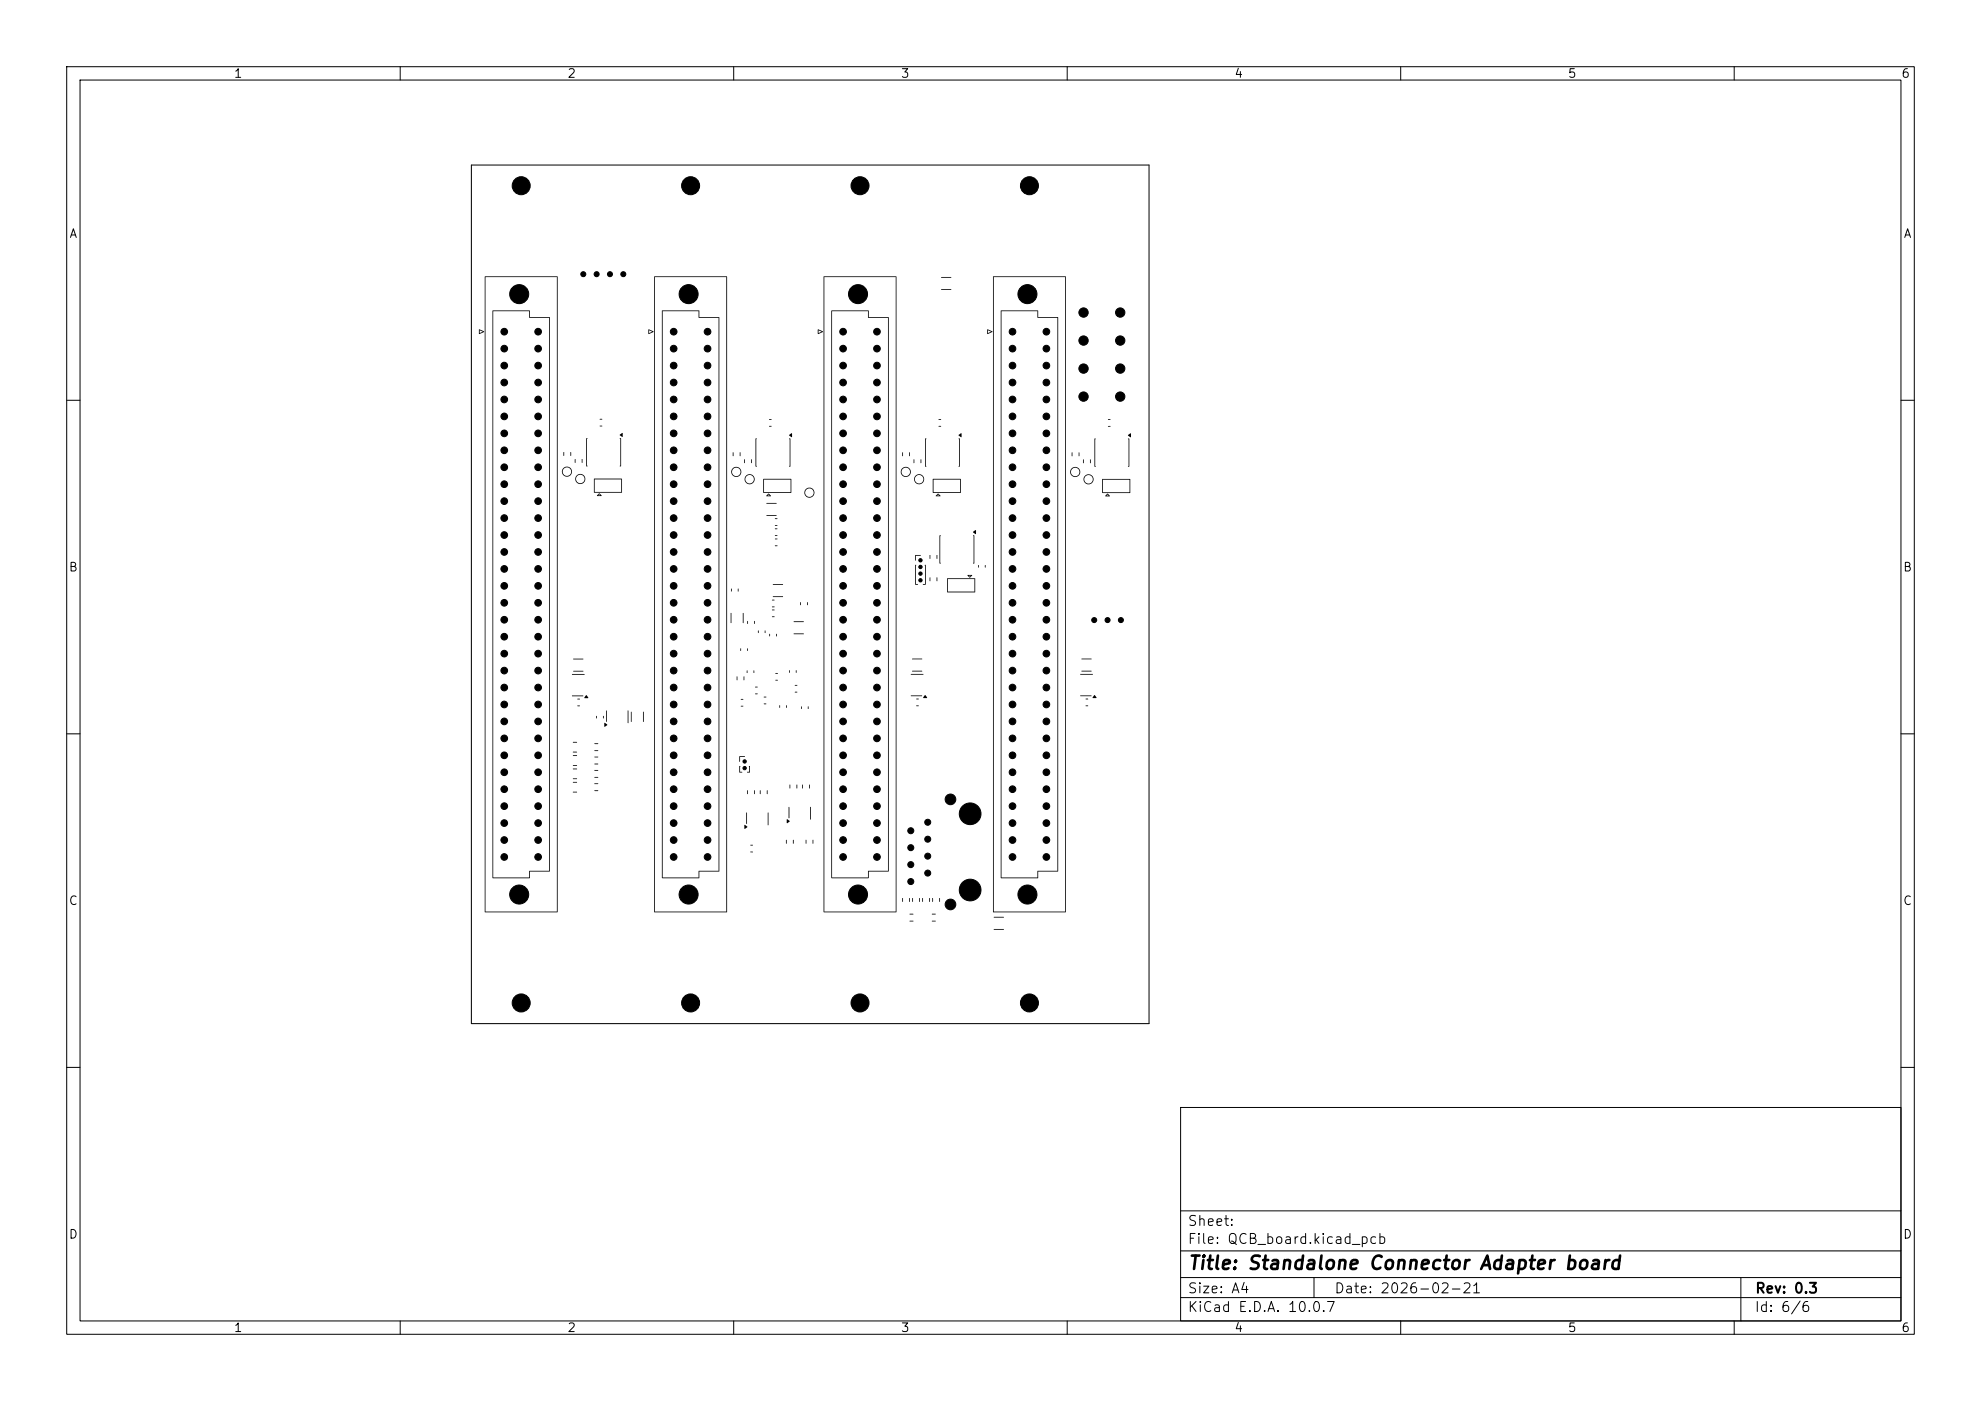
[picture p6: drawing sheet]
<svg xmlns="http://www.w3.org/2000/svg" width="297mm" height="210mm" viewBox="0 0 297 210" stroke-linecap="round" stroke-linejoin="round" font-family="sans-serif">
<defs><g id="words">
<text font-size="2" x="178" y="190.8">Title: Standalone Connector Adapter board</text>
<g font-size="1.5">
<text x="178" y="184.1">Sheet:</text>
<text x="178" y="186.8">File: QCB_board.kicad_pcb</text>
<text x="178" y="197">KiCad E.D.A. 10.0.7</text>
<text x="178" y="194.2">Size: A4</text>
<text x="200" y="194.2">Date: 2026-02-21</text>
<text x="263" y="197">Id: 6/6</text>
<text x="263" y="194.2">Rev: 0.3</text>
</g>
<g font-size="1.3">
<text x="35" y="12">1</text>
<text x="85" y="12">2</text>
<text x="135" y="12">3</text>
<text x="185" y="12">4</text>
<text x="235" y="12">5</text>
<text x="285" y="12">6</text>
<text x="10.3" y="36">A</text>
<text x="285.3" y="36">A</text>
<text x="10.2" y="86">B</text>
<text x="285.2" y="86">B</text>
<text x="10.2" y="136">C</text>
<text x="285.2" y="136">C</text>
<text x="10.2" y="186">D</text>
<text x="285.2" y="186">D</text>
<text x="35" y="200">1</text>
<text x="85" y="200">2</text>
<text x="135" y="200">3</text>
<text x="185" y="200">4</text>
<text x="235" y="200">5</text>
<text x="285" y="200">6</text>
</g>
</g></defs>
<g fill="none" stroke="#000" stroke-width=".15">
<path d="M10 10h277v190h-277zM12 12h273v186h-273zM60 10v2M110 10v2M160 10v2M210 10v2M260 10v2M70.7 24.7h101.6v128.7h-101.6zM10 60h2M285 60h2M10 110h2M285 110h2"/>
<path d="M10 160h2M177 166h108v32h-108zM285 160h2M60 198v2M110 198v2M160 198v2M177 194.5h108M177 191.5h108M177 187.5h108M177 181.5h108M197 191.5v3M210 198v2"/>
<path d="M260 198v2M261 191.5v6.5"/>
</g>
<g fill="#000">
<path d="M71.8 49.4l.8 .3v.1l-.8 .3v-.2l.6-.2-.5-.2v.4h-.1zM73.9 46.5h5.5v1l3 .1v83h-3v1h-5.5l-.1-.1h5.5l.1-1h2.9v-82.9h-2.9l-.1-1h-5.3v84.9h-.2zM72.7 41.4l10.9 .1-.1 95.3-10.8-.1 10.8-.1v-95.1h-10.7v95.1h-.1zM97.2 49.4l.8 .3v.1l-.8 .3v-.2l.6-.2-.5-.2v.4h-.1zM99.3 46.5h5.5v1l3 .1v83h-3v1h-5.5l-.1-.1h5.5l.1-1h2.9v-82.9h-2.9l-.1-1h-5.3v84.9h-.2zM98.1 41.4l10.9 .1-.1 95.3-10.8-.1 10.8-.1v-95.1h-10.7v95.1h-.1zM122.6 49.4l.8 .3v.1l-.8 .3v-.2l.6-.2-.5-.2v.4h-.1zM124.6 46.6l5.6-.1v1l3 .1v83h-3v1h-5.5l-.1-.1h5.5l.1-1h2.9v-82.9h-2.9l-.1-1h-5.3v84.9h-.2zM123.5 41.4l10.9 .1-.1 95.3-10.8-.1 10.8-.1v-95.1h-10.7v95.1h-.1zM141.1 43.3h1.5v.1l-1.5 .1zM141.1 41.6l1.5-.1v.1h-1.5zM148 49.4l.8 .3v.1l-.8 .3v-.2l.6-.2-.5-.2v.4h-.1z"/>
<path d="M150 46.6l5.6-.1v1l3 .1v83h-3v1h-5.5l-.1-.1h5.5l.1-1h2.9v-82.9h-2.9l-.1-1h-5.3v84.9h-.2zM148.9 41.4l10.9 .1-.1 95.3-10.8-.1 10.8-.1v-95.1h-10.7v95.1h-.1zM84.5 67.8h.1v.5zM84.5 70.1a.76 .76 0 0 1 1.2 .3 .76 .76 0 0 1-.6 1 .76 .76 0 0 1-.9-.8h.2a.64 .64 0 0 0 .8 .7 .64 .64 0 0 0 .2-1.1 .64 .64 0 0 0-1 .3v.1h-.2zM85.5 67.8h.1v.5h-.1zM86.2 68.8l.1 .1v.5l-.1-.1zM86.4 71.3a.76 .76 0 0 1 1.2 .1 .76 .76 0 0 1-.4 1.1 .76 .76 0 0 1-1-.8h.2a.64 .64 0 0 0 .8 .7 .64 .64 0 0 0 .2-1.1 .64 .64 0 0 0-1 .3v.1h-.2zM87.2 68.8l.1 .1v.5zM87.9 65.7h.2l-.1 .1v4.1h-.1zM89.5 74.2h.5l-.2-.1-.3 .1 .4-.3 .3 .4-.7 .1zM89.9 63.8h.3l.1 .1h-.3zM89.9 62.8h.3l.1 .1h-.3z"/>
<path d="M92.9 65.7h.2v4.2h-.2l.1-.1v-4zM89 71.8l4.2-.1 .1 2.1-4.2 .1-.1-.2h4.1v-1.8h-3.9v1.8h-.2zM92.9 65.2l.5-.3-.1 .6zM109.9 67.8h.1l-.1 .6zM109.9 70.1a.76 .76 0 0 1 1.2 .3 .76 .76 0 0 1-.6 1.1 .76 .76 0 0 1-.9-.8h.1a.64 .64 0 0 0 .9 .6 .64 .64 0 0 0 .2-1 .64 .64 0 0 0-1 .3l-.1 .1h-.1zM110.9 67.8h.1v.6l-.1-.1zM111.6 68.9h.1l-.1 .5zM111.9 71.2a.76 .76 0 0 1 1.2 .3 .76 .76 0 0 1-.6 1.1 .76 .76 0 0 1-.9-.8h.1a.64 .64 0 0 0 .9 .6 .64 .64 0 0 0 .2-1 .64 .64 0 0 0-1 .3l-.1 .1h-.1zM112.6 68.9h.1v.5zM113.3 65.8h.2h-.1v4.2l-.1-.1zM115.2 74l.4 .3v.1h-.7v-.1h.5l-.2-.2-.3 .2zM115.3 63.8l.4 .1-.4 .1z"/>
<path d="M115.3 62.8l.4 .1h-.4zM114.9 77.2h1.5v.1h-1.4zM114.9 75.4h1.5v.1h-1.4zM116.2 79.2l.4 .1h-.4zM116.2 78.7h.3l.1 .1h-.4zM116.2 77.7l.4 .1h-.4zM118.3 65.7l.2 .1-.1 4.2-.1-.1 .1-.1zM114.4 71.8h4.2v2.1h-4.1l-.1-.1h4.1v-1.9h-4v1.9h-.1zM118.3 65.2l.4-.2v.5zM120.8 73.4a.76 .76 0 0 1 1.2 0 .76 .76 0 0 1-.5 1.2 .76 .76 0 0 1-.9-.8h.1a.64 .64 0 0 0 .9 .7 .64 .64 0 0 0 .2-1.1 .64 .64 0 0 0-1.1 .3v.1h-.1zM135.3 67.8h.1v.6zM135.3 70.1a.76 .76 0 0 1 1.2 .3 .76 .76 0 0 1-.6 1.1 .76 .76 0 0 1-.9-.8h.2a.64 .64 0 0 0 .8 .6 .64 .64 0 0 0 .2-1 .64 .64 0 0 0-1 .3v.1h-.2z"/>
<path d="M136.3 67.8h.1v.6l-.1-.1zM137 68.9h.1v.5zM137.2 71.4a.76 .76 0 0 1 1.2 0 .76 .76 0 0 1-.4 1.2 .76 .76 0 0 1-1-.8h.2a.64 .64 0 0 0 .8 .6 .64 .64 0 0 0 .2-1 .64 .64 0 0 0-1 .3v.1h-.2zM138 68.9h.1v.5zM138.7 65.8h.2h-.1v4.2l-.1-.1zM140.3 74.3h.5l-.2-.2-.3 .2 .4-.3 .3 .4h-.7zM140.7 63.8l.4 .1-.4 .1zM140.7 62.9l.3-.1 .1 .1h-.3zM143.7 65.8h.2v4.2l-.2-.1 .1-.1v-4zM139.8 71.8h4.2l.1 2.1h-4.2l-.1-.1h4.1v-1.9h-3.9v1.9h-.2zM143.7 65.2l.5-.2-.1 .5zM145.9 79.7l.4-.2v.5z"/>
<path d="M160.7 67.8l.1 .1v.5zM160.7 70.2a.76 .76 0 0 1 1.2 .2 .76 .76 0 0 1-.6 1.1 .76 .76 0 0 1-.9-.8h.2a.64 .64 0 0 0 .8 .6 .64 .64 0 0 0 .2-1 .64 .64 0 0 0-1 .3v.1h-.2zM161.7 67.8l.1 .1v.5l-.1-.1zM162.4 68.9h.1v.5zM162.6 71.4a.76 .76 0 0 1 1.2 0 .76 .76 0 0 1-.4 1.2 .76 .76 0 0 1-1-.8h.2a.64 .64 0 0 0 .8 .6 .64 .64 0 0 0 .2-1 .64 .64 0 0 0-1 .3v.1h-.2zM163.4 68.9h.1v.5zM164.1 65.8h.2l-.1 .1v4.1l-.1-.1zM165.7 74.3h.5l-.2-.2-.3 .2 .4-.3 .3 .4h-.7zM166.1 63.9h.3h.1l-.3 .1zM166.1 62.9l.3-.1 .1 .1-.3 .1zM169.1 65.8h.2v4.2l-.2-.1h.1v-4zM165.2 71.8h4.2l.1 2.1h-4.2l-.1-.1h4.1v-1.9h-3.9v1.9h-.2z"/>
<path d="M169.1 65.2l.5-.2-.1 .5-.4-.2zM85.9 98.8l1.5-.1 .1 .1h-1.5zM109.5 91.9h.2l-.1 1.5h-.1zM109.6 88.3h.1v.4zM110.6 88.3h.1v.4zM111 97.2h.1v.4l-.1-.1zM111.4 91.9h.1l-.1 1.5zM112 97.2h.1v.4zM112.1 93.1v.4h-.1zM113.1 93.1h.1l-.1 .4zM113.6 94.5h.1v.4zM114.7 94.5l.1 .1-.1 .3v-.1z"/>
<path d="M115.3 95h.1v.4zM115.7 92.4h.4v.1h-.3zM115.7 91.4h.4v.1h-.3zM115.7 90.9h.4v.1h-.3zM115.7 89.9h.4v.1h-.3zM116.4 95h.1l-.1 .4zM116.2 81.8h.4l-.4 .1zM116.2 80.8l.3-.1 .1 .1h-.4zM116.2 80.2l.4 .1h-.4zM115.9 89.4h1.4l.1 .1h-1.5zM115.9 87.6h1.4h.1l-1.5 .1zM120 90.3h.1v.4h-.1z"/>
<path d="M119 95h1.5l-1.5 .1zM119 93.2l1.5-.1v.1l-1.5 .1zM121 90.3h.1v.4h-.1zM137.2 84.7h.2l-.1 2.8h.3v.2l-.4-.1zM137.2 83.2h.9l-.1 .1h-.7v.7h-.1zM136.7 98.8l1.5-.1 .1 .1h-1.5zM138.6 84.7h.2v2.9l-.4 .1v-.2h.3zM139.4 86.6h.1v.5zM139.4 83.2h.1v.6zM140.4 86.6h.1v.5zM140.4 83.2h.1v.6zM140.9 80.2l.2 .1-.1 .1v4.1l-.2-.1z"/>
<path d="M145.1 86.2h.6l.1 .1-.4 .3-.3-.3 .3 .2 .2-.2h-.5zM145.9 80.3h.2l-.1 4.2-.1-.1h.1v-4zM142 86.7h4.2v2.1h-4.2v-.1h4.1v-1.9h-4v1.9h-.1zM146.6 84.7h.1v.4zM147.7 84.7h.1l-.1 .4zM162.1 98.8l1.5-.1 .1 .1h-1.5zM85.9 118.7h.6v.1h-.6zM85.9 117.2h.6v.1h-.6zM85.9 116.7h.6v.1h-.6zM85.9 115.2h.6v.1h-.6zM85.9 114.7h.6v.1h-.6zM85.9 113.2h.6v.1h-.6z"/>
<path d="M85.9 112.7h.6v.1h-.6zM85.9 111.2h.6v.1h-.6zM86.6 105.8h.3l-.3 .1zM86.6 104.8l.3-.1v.1h-.3zM85.7 104.3l1.7-.1 .1 .1-1.7 .1zM85.9 100.6l1.5-.1 .1 .1-1.5 .1zM85.7 101.1l1.9-.1 .1 .1h-1.9zM87.8 104.2h.2l.2 .4h-.6zM89.4 107.3h.1v.4zM89.1 118.5h.5h.1l-.5 .1zM89.1 117.5l.5-.1 .1 .1h-.5zM89.1 116.5h.6l-.5 .1z"/>
<path d="M89.1 115.5l.5-.1 .1 .1h-.5zM89.1 114.5h.6l-.5 .1zM89.1 113.5l.5-.1 .1 .1h-.5zM89.1 112.5h.6l-.5 .1zM89.1 111.5l.5-.1 .1 .1h-.5zM90.4 107.3h.1v.4zM90.6 108.4l.5 .2-.5 .4zM90.9 106.5h.1v1.7l-.1-.1zM94.1 106.5h.1v1.9h-.1zM94.6 106.7h.1v1.5h-.1zM96.4 106.7h.1v1.5h-.1zM110.4 101.4h.2l-.1 .6z"/>
<path d="M110.8 114.9h.2v.8h.3v.1h-.5zM111.1 105.8h.3v.1h-.3zM111.1 104.8h.3v.1h-.3zM111.5 101.4h.1v.6zM110.9 113.3l.8 .1-.1 .1h-.6l-.1 .7-.1-.1zM112 100.5h.1l-.1 .4zM112 118.5h.1v.5zM112.3 114.9h.1v.9h-.4v-.1h.3zM113 100.5h.1v.4zM113.1 118.5h.1l-.1 .5zM113.2 104h.3h.1l-.3 .1zM113.2 103l.3-.1 .1 .1-.3 .1z"/>
<path d="M113.9 118.5h.1v.5zM114.5 105.5l.3-.1 .1 .1-.3 .1zM114.5 104.5l.3-.1 .1 .1h-.3zM115 118.5h.1l-.1 .5zM116.3 101.9l.3 .1h-.3zM116.2 100.9h.4v.1h-.3zM116.8 105.7h.2l-.1 .4zM117.9 105.7h.1l-.1 .4zM118.3 100.5h.1v.4zM118.4 117.6l.1 .1v.5zM119.3 100.5h.1v.4zM119.2 103.7h.3v.1h-.3z"/>
<path d="M119.2 102.7h.3v.1h-.3zM119.4 117.6l.1 .1v.5zM120.1 105.9h.1v.4zM120.3 117.6l.1 .1v.5zM121.1 105.9h.1v.4zM121.3 117.6l.1 .1v.5zM137.4 105.8l.3-.1v.1l-.3 .1zM137.4 104.8l.3-.1v.1h-.3zM136.6 104.2h1.6l.1 .1-1.7 .1zM136.7 100.6l1.5-.1 .1 .1-1.5 .1zM136.5 101.1l1.9-.1 .1 .1h-1.9zM138.6 104.2h.2l.2 .4h-.6z"/>
<path d="M162.8 105.8l.3-.1v.1l-.3 .1zM162.8 104.8l.3-.1v.1h-.3zM161.9 104.3l1.7-.1 .1 .1-1.7 .1zM162.1 100.6l1.5-.1 .1 .1-1.5 .1zM161.9 101.1l1.9-.1 .1 .1h-1.9zM164 104.2h.2l.2 .4h-.6zM111.6 123.7l.5 .2-.5 .4zM111.9 121.8h.1v1.7h-.1zM112.5 127.7l.3-.1 .1 .1-.4 .1zM112.5 126.7l.3-.1 .1 .1-.4 .1zM115.1 121.8h.1v1.9h-.1zM117.8 125.9h.2l-.1 .6z"/>
<path d="M118 122.8l.4 .3-.4 .3zM118.2 121h.2l-.1 1.7-.1-.1zM118.9 125.9h.1v.6l-.1-.1zM120.8 125.9h.1v.6l-.1-.1zM121.5 120.9l.1 .1-.1 1.9v-.1zM121.8 125.9h.1v.6zM135.3 134.6l.1 .1v.5zM136.3 134.6l.1 .1v.5l-.1-.1zM136.8 134.6l.1 .1v.5zM136.4 138h.5v.1h-.5zM136.4 137h.5v.1h-.5zM137.8 134.6l.1 .1v.5z"/>
<path d="M138.3 134.6l.1 .1v.5zM139.3 134.6l.1 .1v.5zM139.8 134.6l.1 .1v.5zM139.7 138h.5l.1 .1h-.5zM139.7 137h.5l.1 .1h-.5zM140.8 134.6l.1 .1v.5zM149 139.3l1.5-.1v.1l-1.5 .1zM149 137.5l1.5-.1v.1h-1.5z"/>
</g>
<g fill="#000" stroke="#000" stroke-width=".15">
<circle cx="78.1" cy="27.8" r="1.35"/>
<circle cx="103.5" cy="27.8" r="1.35"/>
<circle cx="128.9" cy="27.8" r="1.35"/>
<circle cx="154.3" cy="27.8" r="1.35"/>
<circle cx="75.6" cy="52.3" r=".5"/>
<circle cx="75.6" cy="49.7" r=".5"/>
<circle cx="75.6" cy="59.9" r=".5"/>
<circle cx="75.6" cy="54.8" r=".5"/>
<circle cx="75.6" cy="57.3" r=".5"/>
<circle cx="77.8" cy="44.1" r="1.43"/>
<circle cx="80.7" cy="54.8" r=".5"/>
<circle cx="80.7" cy="52.3" r=".5"/>
<circle cx="80.7" cy="57.3" r=".5"/>
<circle cx="80.7" cy="59.9" r=".5"/>
<circle cx="80.7" cy="49.7" r=".5"/>
<circle cx="87.4" cy="41.1" r=".37"/>
<circle cx="89.4" cy="41.1" r=".37"/>
<circle cx="91.4" cy="41.1" r=".37"/>
<circle cx="93.4" cy="41.1" r=".37"/>
<circle cx="101" cy="52.3" r=".5"/>
<circle cx="101" cy="49.7" r=".5"/>
<circle cx="101" cy="57.3" r=".5"/>
<circle cx="101" cy="59.9" r=".5"/>
<circle cx="101" cy="54.8" r=".5"/>
<circle cx="103.2" cy="44.1" r="1.43"/>
<circle cx="106.1" cy="57.3" r=".5"/>
<circle cx="106.1" cy="54.8" r=".5"/>
<circle cx="106.1" cy="52.3" r=".5"/>
<circle cx="106.1" cy="59.9" r=".5"/>
<circle cx="106.1" cy="49.7" r=".5"/>
<circle cx="126.4" cy="54.8" r=".5"/>
<circle cx="126.4" cy="49.7" r=".5"/>
<circle cx="126.4" cy="52.3" r=".5"/>
<circle cx="126.4" cy="57.3" r=".5"/>
<circle cx="126.4" cy="59.9" r=".5"/>
<circle cx="128.6" cy="44.1" r="1.43"/>
<circle cx="131.5" cy="54.8" r=".5"/>
<circle cx="131.5" cy="49.7" r=".5"/>
<circle cx="131.5" cy="57.3" r=".5"/>
<circle cx="131.5" cy="59.9" r=".5"/>
<circle cx="131.5" cy="52.3" r=".5"/>
<circle cx="151.8" cy="49.7" r=".5"/>
<circle cx="151.8" cy="52.3" r=".5"/>
<circle cx="151.8" cy="59.9" r=".5"/>
<circle cx="151.8" cy="54.8" r=".5"/>
<circle cx="151.8" cy="57.3" r=".5"/>
<circle cx="154" cy="44.1" r="1.43"/>
<circle cx="156.9" cy="49.7" r=".5"/>
<circle cx="156.9" cy="54.8" r=".5"/>
<circle cx="156.9" cy="52.3" r=".5"/>
<circle cx="156.9" cy="57.3" r=".5"/>
<circle cx="156.9" cy="59.9" r=".5"/>
<circle cx="162.4" cy="46.8" r=".7"/>
<circle cx="162.4" cy="55.2" r=".7"/>
<circle cx="162.4" cy="51" r=".7"/>
<circle cx="162.4" cy="59.4" r=".7"/>
<circle cx="167.9" cy="46.8" r=".7"/>
<circle cx="167.9" cy="55.2" r=".7"/>
<circle cx="168" cy="51" r=".7"/>
<circle cx="168" cy="59.4" r=".7"/>
<circle cx="75.6" cy="75.1" r=".5"/>
<circle cx="75.6" cy="67.5" r=".5"/>
<circle cx="75.6" cy="70" r=".5"/>
<circle cx="75.6" cy="65" r=".5"/>
<circle cx="75.6" cy="77.7" r=".5"/>
<circle cx="75.6" cy="62.4" r=".5"/>
<circle cx="75.6" cy="72.6" r=".5"/>
<circle cx="80.7" cy="77.7" r=".5"/>
<circle cx="80.7" cy="72.6" r=".5"/>
<circle cx="80.7" cy="62.4" r=".5"/>
<circle cx="80.7" cy="67.5" r=".5"/>
<circle cx="80.7" cy="70" r=".5"/>
<circle cx="80.7" cy="65" r=".5"/>
<circle cx="80.7" cy="75.1" r=".5"/>
<circle cx="101" cy="67.5" r=".5"/>
<circle cx="101" cy="75.1" r=".5"/>
<circle cx="101" cy="72.6" r=".5"/>
<circle cx="101" cy="70" r=".5"/>
<circle cx="101" cy="62.4" r=".5"/>
<circle cx="101" cy="65" r=".5"/>
<circle cx="101" cy="77.7" r=".5"/>
<circle cx="106.1" cy="62.4" r=".5"/>
<circle cx="106.1" cy="77.7" r=".5"/>
<circle cx="106.1" cy="67.5" r=".5"/>
<circle cx="106.1" cy="70" r=".5"/>
<circle cx="106.1" cy="72.6" r=".5"/>
<circle cx="106.1" cy="75.1" r=".5"/>
<circle cx="106.1" cy="65" r=".5"/>
<circle cx="126.4" cy="72.6" r=".5"/>
<circle cx="126.4" cy="62.4" r=".5"/>
<circle cx="126.4" cy="75.1" r=".5"/>
<circle cx="126.4" cy="67.5" r=".5"/>
<circle cx="126.4" cy="77.7" r=".5"/>
<circle cx="126.4" cy="65" r=".5"/>
<circle cx="126.4" cy="70" r=".5"/>
<circle cx="131.5" cy="67.5" r=".5"/>
<circle cx="131.5" cy="70" r=".5"/>
<circle cx="131.5" cy="62.4" r=".5"/>
<circle cx="131.5" cy="65" r=".5"/>
<circle cx="131.5" cy="75.1" r=".5"/>
<circle cx="131.5" cy="77.7" r=".5"/>
<circle cx="131.5" cy="72.6" r=".5"/>
<circle cx="151.8" cy="72.6" r=".5"/>
<circle cx="151.8" cy="65" r=".5"/>
<circle cx="151.8" cy="62.4" r=".5"/>
<circle cx="151.8" cy="75.1" r=".5"/>
<circle cx="151.8" cy="70" r=".5"/>
<circle cx="151.8" cy="67.5" r=".5"/>
<circle cx="151.8" cy="77.7" r=".5"/>
<circle cx="156.9" cy="67.5" r=".5"/>
<circle cx="156.9" cy="70" r=".5"/>
<circle cx="156.9" cy="62.4" r=".5"/>
<circle cx="156.9" cy="65" r=".5"/>
<circle cx="156.9" cy="72.6" r=".5"/>
<circle cx="156.9" cy="75.1" r=".5"/>
<circle cx="156.9" cy="77.7" r=".5"/>
<circle cx="75.6" cy="92.9" r=".5"/>
<circle cx="75.6" cy="95.4" r=".5"/>
<circle cx="75.6" cy="98" r=".5"/>
<circle cx="75.6" cy="82.7" r=".5"/>
<circle cx="75.6" cy="87.8" r=".5"/>
<circle cx="75.6" cy="90.4" r=".5"/>
<circle cx="75.6" cy="80.2" r=".5"/>
<circle cx="75.6" cy="85.3" r=".5"/>
<circle cx="80.7" cy="80.2" r=".5"/>
<circle cx="80.7" cy="87.8" r=".5"/>
<circle cx="80.7" cy="95.4" r=".5"/>
<circle cx="80.7" cy="92.9" r=".5"/>
<circle cx="80.7" cy="98" r=".5"/>
<circle cx="80.7" cy="82.7" r=".5"/>
<circle cx="80.7" cy="85.3" r=".5"/>
<circle cx="80.7" cy="90.4" r=".5"/>
<circle cx="101" cy="85.3" r=".5"/>
<circle cx="101" cy="98" r=".5"/>
<circle cx="101" cy="90.4" r=".5"/>
<circle cx="101" cy="92.9" r=".5"/>
<circle cx="101" cy="82.7" r=".5"/>
<circle cx="101" cy="95.4" r=".5"/>
<circle cx="101" cy="80.2" r=".5"/>
<circle cx="101" cy="87.8" r=".5"/>
<circle cx="106.1" cy="92.9" r=".5"/>
<circle cx="106.1" cy="98" r=".5"/>
<circle cx="106.1" cy="82.7" r=".5"/>
<circle cx="106.1" cy="95.4" r=".5"/>
<circle cx="106.1" cy="80.2" r=".5"/>
<circle cx="106.1" cy="87.8" r=".5"/>
<circle cx="106.1" cy="85.3" r=".5"/>
<circle cx="106.1" cy="90.4" r=".5"/>
<circle cx="126.4" cy="92.9" r=".5"/>
<circle cx="126.4" cy="98" r=".5"/>
<circle cx="126.4" cy="80.2" r=".5"/>
<circle cx="126.4" cy="90.4" r=".5"/>
<circle cx="126.4" cy="82.7" r=".5"/>
<circle cx="126.4" cy="95.4" r=".5"/>
<circle cx="126.4" cy="85.3" r=".5"/>
<circle cx="126.4" cy="87.8" r=".5"/>
<circle cx="131.5" cy="85.3" r=".5"/>
<circle cx="131.5" cy="90.4" r=".5"/>
<circle cx="131.5" cy="82.7" r=".5"/>
<circle cx="131.5" cy="95.4" r=".5"/>
<circle cx="131.5" cy="80.2" r=".5"/>
<circle cx="131.5" cy="92.9" r=".5"/>
<circle cx="131.5" cy="98" r=".5"/>
<circle cx="131.5" cy="87.8" r=".5"/>
<circle cx="138" cy="87" r=".25"/>
<circle cx="138" cy="84" r=".25"/>
<circle cx="138" cy="86" r=".25"/>
<circle cx="138" cy="85" r=".25"/>
<circle cx="151.8" cy="98" r=".5"/>
<circle cx="151.8" cy="80.2" r=".5"/>
<circle cx="151.8" cy="82.7" r=".5"/>
<circle cx="151.8" cy="92.9" r=".5"/>
<circle cx="151.8" cy="95.4" r=".5"/>
<circle cx="151.8" cy="85.3" r=".5"/>
<circle cx="151.8" cy="87.8" r=".5"/>
<circle cx="151.8" cy="90.4" r=".5"/>
<circle cx="156.9" cy="98" r=".5"/>
<circle cx="156.9" cy="85.3" r=".5"/>
<circle cx="156.9" cy="92.9" r=".5"/>
<circle cx="156.9" cy="80.2" r=".5"/>
<circle cx="156.9" cy="82.7" r=".5"/>
<circle cx="156.9" cy="87.8" r=".5"/>
<circle cx="156.9" cy="95.4" r=".5"/>
<circle cx="156.9" cy="90.4" r=".5"/>
<circle cx="164.1" cy="93" r=".37"/>
<circle cx="166.1" cy="93" r=".37"/>
<circle cx="168" cy="93" r=".37"/>
<circle cx="75.6" cy="100.5" r=".5"/>
<circle cx="75.6" cy="105.6" r=".5"/>
<circle cx="75.6" cy="115.8" r=".5"/>
<circle cx="75.6" cy="113.2" r=".5"/>
<circle cx="75.6" cy="110.7" r=".5"/>
<circle cx="75.6" cy="103.1" r=".5"/>
<circle cx="75.6" cy="108.1" r=".5"/>
<circle cx="75.6" cy="118.3" r=".5"/>
<circle cx="80.7" cy="100.5" r=".5"/>
<circle cx="80.7" cy="103.1" r=".5"/>
<circle cx="80.7" cy="118.3" r=".5"/>
<circle cx="80.7" cy="108.1" r=".5"/>
<circle cx="80.7" cy="105.6" r=".5"/>
<circle cx="80.7" cy="113.2" r=".5"/>
<circle cx="80.7" cy="110.7" r=".5"/>
<circle cx="80.7" cy="115.8" r=".5"/>
<circle cx="101" cy="110.7" r=".5"/>
<circle cx="101" cy="105.6" r=".5"/>
<circle cx="101" cy="118.3" r=".5"/>
<circle cx="101" cy="113.2" r=".5"/>
<circle cx="101" cy="115.8" r=".5"/>
<circle cx="101" cy="100.5" r=".5"/>
<circle cx="101" cy="108.1" r=".5"/>
<circle cx="101" cy="103.1" r=".5"/>
<circle cx="106.1" cy="100.5" r=".5"/>
<circle cx="106.1" cy="113.2" r=".5"/>
<circle cx="106.1" cy="110.7" r=".5"/>
<circle cx="106.1" cy="103.1" r=".5"/>
<circle cx="106.1" cy="108.1" r=".5"/>
<circle cx="106.1" cy="115.8" r=".5"/>
<circle cx="106.1" cy="105.6" r=".5"/>
<circle cx="106.1" cy="118.3" r=".5"/>
<circle cx="111.6" cy="114.1" r=".25"/>
<circle cx="111.6" cy="115.1" r=".25"/>
<circle cx="126.4" cy="118.3" r=".5"/>
<circle cx="126.4" cy="100.5" r=".5"/>
<circle cx="126.4" cy="108.1" r=".5"/>
<circle cx="126.4" cy="113.2" r=".5"/>
<circle cx="126.4" cy="105.6" r=".5"/>
<circle cx="126.4" cy="103.1" r=".5"/>
<circle cx="126.4" cy="110.7" r=".5"/>
<circle cx="126.4" cy="115.8" r=".5"/>
<circle cx="131.5" cy="100.5" r=".5"/>
<circle cx="131.5" cy="110.7" r=".5"/>
<circle cx="131.5" cy="115.8" r=".5"/>
<circle cx="131.5" cy="118.3" r=".5"/>
<circle cx="131.5" cy="103.1" r=".5"/>
<circle cx="131.5" cy="113.2" r=".5"/>
<circle cx="131.5" cy="105.6" r=".5"/>
<circle cx="131.5" cy="108.1" r=".5"/>
<circle cx="142.5" cy="119.8" r=".8"/>
<circle cx="151.8" cy="100.5" r=".5"/>
<circle cx="151.8" cy="105.6" r=".5"/>
<circle cx="151.8" cy="103.1" r=".5"/>
<circle cx="151.8" cy="113.2" r=".5"/>
<circle cx="151.8" cy="118.3" r=".5"/>
<circle cx="151.8" cy="108.1" r=".5"/>
<circle cx="151.8" cy="110.7" r=".5"/>
<circle cx="151.8" cy="115.8" r=".5"/>
<circle cx="156.9" cy="105.6" r=".5"/>
<circle cx="156.9" cy="110.7" r=".5"/>
<circle cx="156.9" cy="100.5" r=".5"/>
<circle cx="156.9" cy="118.3" r=".5"/>
<circle cx="156.9" cy="108.1" r=".5"/>
<circle cx="156.9" cy="113.2" r=".5"/>
<circle cx="156.9" cy="103.1" r=".5"/>
<circle cx="156.9" cy="115.8" r=".5"/>
<circle cx="75.6" cy="123.4" r=".5"/>
<circle cx="75.6" cy="120.8" r=".5"/>
<circle cx="75.6" cy="125.9" r=".5"/>
<circle cx="75.6" cy="128.5" r=".5"/>
<circle cx="77.8" cy="134.1" r="1.43"/>
<circle cx="80.7" cy="120.8" r=".5"/>
<circle cx="80.7" cy="125.9" r=".5"/>
<circle cx="80.7" cy="123.4" r=".5"/>
<circle cx="80.7" cy="128.5" r=".5"/>
<circle cx="101" cy="125.9" r=".5"/>
<circle cx="101" cy="123.4" r=".5"/>
<circle cx="101" cy="120.8" r=".5"/>
<circle cx="101" cy="128.5" r=".5"/>
<circle cx="103.2" cy="134.1" r="1.43"/>
<circle cx="106.1" cy="125.9" r=".5"/>
<circle cx="106.1" cy="123.4" r=".5"/>
<circle cx="106.1" cy="120.8" r=".5"/>
<circle cx="106.1" cy="128.5" r=".5"/>
<circle cx="126.4" cy="125.9" r=".5"/>
<circle cx="126.4" cy="123.4" r=".5"/>
<circle cx="126.4" cy="120.8" r=".5"/>
<circle cx="126.4" cy="128.5" r=".5"/>
<circle cx="128.6" cy="134.1" r="1.43"/>
<circle cx="131.5" cy="125.9" r=".5"/>
<circle cx="131.5" cy="123.4" r=".5"/>
<circle cx="131.5" cy="120.8" r=".5"/>
<circle cx="131.5" cy="128.5" r=".5"/>
<circle cx="136.6" cy="129.6" r=".45"/>
<circle cx="136.6" cy="132.1" r=".45"/>
<circle cx="136.6" cy="124.5" r=".45"/>
<circle cx="136.6" cy="127.1" r=".45"/>
<circle cx="139.1" cy="130.9" r=".45"/>
<circle cx="139.1" cy="128.3" r=".45"/>
<circle cx="139.1" cy="123.3" r=".45"/>
<circle cx="139.1" cy="125.8" r=".45"/>
<circle cx="142.5" cy="135.6" r=".8"/>
<circle cx="145.4" cy="122" r="1.62"/>
<circle cx="145.4" cy="133.4" r="1.62"/>
<circle cx="151.8" cy="120.8" r=".5"/>
<circle cx="151.8" cy="123.4" r=".5"/>
<circle cx="151.8" cy="125.9" r=".5"/>
<circle cx="151.8" cy="128.5" r=".5"/>
<circle cx="154" cy="134.1" r="1.43"/>
<circle cx="156.9" cy="123.4" r=".5"/>
<circle cx="156.9" cy="125.9" r=".5"/>
<circle cx="156.9" cy="120.8" r=".5"/>
<circle cx="156.9" cy="128.5" r=".5"/>
<circle cx="78.1" cy="150.3" r="1.35"/>
<circle cx="103.5" cy="150.3" r="1.35"/>
<circle cx="128.9" cy="150.3" r="1.35"/>
<circle cx="154.3" cy="150.3" r="1.35"/>
</g>
<use href="#words"/>
</svg>
